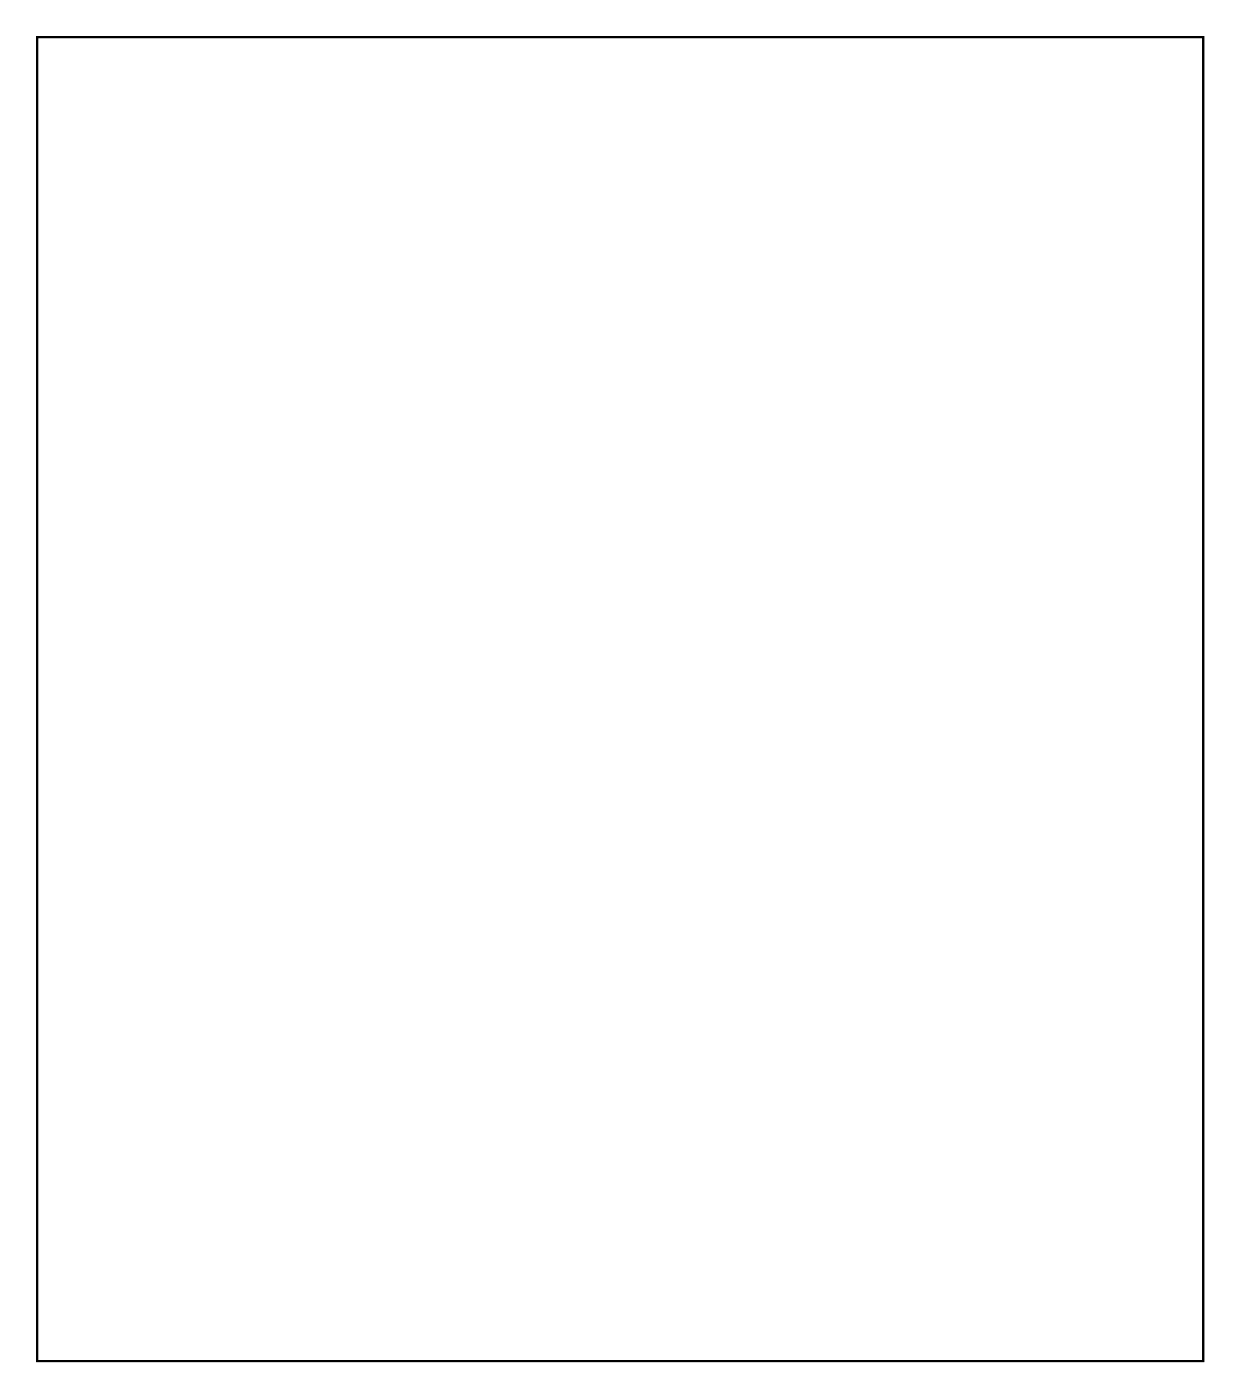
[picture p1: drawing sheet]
<svg xmlns="http://www.w3.org/2000/svg" width="121mm" height="137mm" viewBox="0 0 121 137" stroke-linecap="round" stroke-linejoin="round" font-family="sans-serif">
<path d="M3.6 3.6h114.2v129.8h-114.2z" fill="none" stroke="#000" stroke-width=".2"/>
<path d="M3.6 3.6h114.2v129.8h-114.2z" fill="none" stroke="#000" stroke-width=".1"/>
<circle cx="61.3" cy="58.4" r=".66" fill="#fff"/>
<circle cx="61.3" cy="58.4" r=".66" fill="none" stroke="#fff" stroke-width=".61" stroke-linecap="butt"/>
<circle cx="63.9" cy="58.4" r=".66" fill="#fff"/>
<circle cx="63.9" cy="58.4" r=".66" fill="none" stroke="#fff" stroke-width=".61" stroke-linecap="butt"/>
<circle cx="66.4" cy="58.4" r=".66" fill="#fff"/>
<circle cx="66.4" cy="58.4" r=".66" fill="none" stroke="#fff" stroke-width=".61" stroke-linecap="butt"/>
<circle cx="69" cy="58.4" r=".66" fill="#fff"/>
<circle cx="69" cy="58.4" r=".66" fill="none" stroke="#fff" stroke-width=".61" stroke-linecap="butt"/>
<circle cx="71.5" cy="58.4" r=".66" fill="#fff"/>
<circle cx="71.5" cy="58.4" r=".66" fill="none" stroke="#fff" stroke-width=".61" stroke-linecap="butt"/>
<circle cx="49.7" cy="10.1" r=".66" fill="#fff"/>
<circle cx="49.7" cy="10.1" r=".66" fill="none" stroke="#fff" stroke-width=".61" stroke-linecap="butt"/>
<circle cx="47.1" cy="10.1" r=".66" fill="#fff"/>
<circle cx="47.1" cy="10.1" r=".66" fill="none" stroke="#fff" stroke-width=".61" stroke-linecap="butt"/>
<circle cx="44.6" cy="10.1" r=".66" fill="#fff"/>
<circle cx="44.6" cy="10.1" r=".66" fill="none" stroke="#fff" stroke-width=".61" stroke-linecap="butt"/>
<circle cx="42" cy="10.1" r=".66" fill="#fff"/>
<circle cx="42" cy="10.1" r=".66" fill="none" stroke="#fff" stroke-width=".61" stroke-linecap="butt"/>
<circle cx="39.5" cy="10.1" r=".66" fill="#fff"/>
<circle cx="39.5" cy="10.1" r=".66" fill="none" stroke="#fff" stroke-width=".61" stroke-linecap="butt"/>
<circle cx="37" cy="10.1" r=".66" fill="#fff"/>
<circle cx="37" cy="10.1" r=".66" fill="none" stroke="#fff" stroke-width=".61" stroke-linecap="butt"/>
<circle cx="34.4" cy="10.1" r=".66" fill="#fff"/>
<circle cx="34.4" cy="10.1" r=".66" fill="none" stroke="#fff" stroke-width=".61" stroke-linecap="butt"/>
<circle cx="31.9" cy="10.1" r=".66" fill="#fff"/>
<circle cx="31.9" cy="10.1" r=".66" fill="none" stroke="#fff" stroke-width=".61" stroke-linecap="butt"/>
<circle cx="29.3" cy="10.1" r=".66" fill="#fff"/>
<circle cx="29.3" cy="10.1" r=".66" fill="none" stroke="#fff" stroke-width=".61" stroke-linecap="butt"/>
<circle cx="26.8" cy="10.1" r=".66" fill="#fff"/>
<circle cx="26.8" cy="10.1" r=".66" fill="none" stroke="#fff" stroke-width=".61" stroke-linecap="butt"/>
<circle cx="71.5" cy="10.1" r=".66" fill="#fff"/>
<circle cx="71.5" cy="10.1" r=".66" fill="none" stroke="#fff" stroke-width=".61" stroke-linecap="butt"/>
<circle cx="69" cy="10.1" r=".66" fill="#fff"/>
<circle cx="69" cy="10.1" r=".66" fill="none" stroke="#fff" stroke-width=".61" stroke-linecap="butt"/>
<circle cx="66.4" cy="10.1" r=".66" fill="#fff"/>
<circle cx="66.4" cy="10.1" r=".66" fill="none" stroke="#fff" stroke-width=".61" stroke-linecap="butt"/>
<circle cx="63.9" cy="10.1" r=".66" fill="#fff"/>
<circle cx="63.9" cy="10.1" r=".66" fill="none" stroke="#fff" stroke-width=".61" stroke-linecap="butt"/>
<circle cx="61.3" cy="10.1" r=".66" fill="#fff"/>
<circle cx="61.3" cy="10.1" r=".66" fill="none" stroke="#fff" stroke-width=".61" stroke-linecap="butt"/>
<circle cx="58.8" cy="10.1" r=".66" fill="#fff"/>
<circle cx="58.8" cy="10.1" r=".66" fill="none" stroke="#fff" stroke-width=".61" stroke-linecap="butt"/>
<circle cx="56.3" cy="10.1" r=".66" fill="#fff"/>
<circle cx="56.3" cy="10.1" r=".66" fill="none" stroke="#fff" stroke-width=".61" stroke-linecap="butt"/>
<circle cx="53.7" cy="10.1" r=".66" fill="#fff"/>
<circle cx="53.7" cy="10.1" r=".66" fill="none" stroke="#fff" stroke-width=".61" stroke-linecap="butt"/>
<circle cx="38.5" cy="58.4" r=".66" fill="#fff"/>
<circle cx="38.5" cy="58.4" r=".66" fill="none" stroke="#fff" stroke-width=".61" stroke-linecap="butt"/>
<circle cx="35.9" cy="58.4" r=".66" fill="#fff"/>
<circle cx="35.9" cy="58.4" r=".66" fill="none" stroke="#fff" stroke-width=".61" stroke-linecap="butt"/>
<circle cx="41" cy="58.4" r=".66" fill="#fff"/>
<circle cx="41" cy="58.4" r=".66" fill="none" stroke="#fff" stroke-width=".61" stroke-linecap="butt"/>
<circle cx="43.6" cy="58.4" r=".66" fill="#fff"/>
<circle cx="43.6" cy="58.4" r=".66" fill="none" stroke="#fff" stroke-width=".61" stroke-linecap="butt"/>
<circle cx="46.1" cy="58.4" r=".66" fill="#fff"/>
<circle cx="46.1" cy="58.4" r=".66" fill="none" stroke="#fff" stroke-width=".61" stroke-linecap="butt"/>
<circle cx="48.6" cy="58.4" r=".66" fill="#fff"/>
<circle cx="48.6" cy="58.4" r=".66" fill="none" stroke="#fff" stroke-width=".61" stroke-linecap="butt"/>
<circle cx="51.2" cy="58.4" r=".66" fill="#fff"/>
<circle cx="51.2" cy="58.4" r=".66" fill="none" stroke="#fff" stroke-width=".61" stroke-linecap="butt"/>
<circle cx="53.7" cy="58.4" r=".66" fill="#fff"/>
<circle cx="53.7" cy="58.4" r=".66" fill="none" stroke="#fff" stroke-width=".61" stroke-linecap="butt"/>
<circle cx="58.8" cy="58.4" r=".66" fill="#fff"/>
<circle cx="58.8" cy="58.4" r=".66" fill="none" stroke="#fff" stroke-width=".61" stroke-linecap="butt"/>
<path d="M78.4 65.3h1.4v1.4h-1.4z" fill="#fff"/>
<path d="M78.4 65.3h1.4v1.4h-1.4z" fill="none" stroke="#fff" stroke-width=".76" stroke-linecap="butt"/>
<circle cx="79.1" cy="66" r=".7" fill="#fff"/>
<circle cx="79.1" cy="66" r=".7" fill="none" stroke="#fff" stroke-width=".76" stroke-linecap="butt"/>
<circle cx="86.7" cy="66" r=".7" fill="#fff"/>
<circle cx="86.7" cy="66" r=".7" fill="none" stroke="#fff" stroke-width=".76" stroke-linecap="butt"/>
<circle cx="79.1" cy="68.6" r=".7" fill="#fff"/>
<circle cx="79.1" cy="68.6" r=".7" fill="none" stroke="#fff" stroke-width=".76" stroke-linecap="butt"/>
<circle cx="86.7" cy="68.6" r=".7" fill="#fff"/>
<circle cx="86.7" cy="68.6" r=".7" fill="none" stroke="#fff" stroke-width=".76" stroke-linecap="butt"/>
<circle cx="79.1" cy="71.1" r=".7" fill="#fff"/>
<circle cx="79.1" cy="71.1" r=".7" fill="none" stroke="#fff" stroke-width=".76" stroke-linecap="butt"/>
<circle cx="86.7" cy="71.1" r=".7" fill="#fff"/>
<circle cx="86.7" cy="71.1" r=".7" fill="none" stroke="#fff" stroke-width=".76" stroke-linecap="butt"/>
<circle cx="79.1" cy="73.6" r=".7" fill="#fff"/>
<circle cx="79.1" cy="73.6" r=".7" fill="none" stroke="#fff" stroke-width=".76" stroke-linecap="butt"/>
<circle cx="86.7" cy="73.6" r=".7" fill="#fff"/>
<circle cx="86.7" cy="73.6" r=".7" fill="none" stroke="#fff" stroke-width=".76" stroke-linecap="butt"/>
<path d="M40.3 93.3h1.4v1.4h-1.4z" fill="#fff"/>
<path d="M40.3 93.3h1.4v1.4h-1.4z" fill="none" stroke="#fff" stroke-width=".76" stroke-linecap="butt"/>
<circle cx="41" cy="94" r=".7" fill="#fff"/>
<circle cx="41" cy="94" r=".7" fill="none" stroke="#fff" stroke-width=".76" stroke-linecap="butt"/>
<circle cx="41" cy="86.3" r=".7" fill="#fff"/>
<circle cx="41" cy="86.3" r=".7" fill="none" stroke="#fff" stroke-width=".76" stroke-linecap="butt"/>
<circle cx="43.6" cy="94" r=".7" fill="#fff"/>
<circle cx="43.6" cy="94" r=".7" fill="none" stroke="#fff" stroke-width=".76" stroke-linecap="butt"/>
<circle cx="43.6" cy="86.3" r=".7" fill="#fff"/>
<circle cx="43.6" cy="86.3" r=".7" fill="none" stroke="#fff" stroke-width=".76" stroke-linecap="butt"/>
<circle cx="46.1" cy="94" r=".7" fill="#fff"/>
<circle cx="46.1" cy="94" r=".7" fill="none" stroke="#fff" stroke-width=".76" stroke-linecap="butt"/>
<circle cx="46.1" cy="86.3" r=".7" fill="#fff"/>
<circle cx="46.1" cy="86.3" r=".7" fill="none" stroke="#fff" stroke-width=".76" stroke-linecap="butt"/>
<circle cx="48.6" cy="94" r=".7" fill="#fff"/>
<circle cx="48.6" cy="94" r=".7" fill="none" stroke="#fff" stroke-width=".76" stroke-linecap="butt"/>
<circle cx="48.6" cy="86.3" r=".7" fill="#fff"/>
<circle cx="48.6" cy="86.3" r=".7" fill="none" stroke="#fff" stroke-width=".76" stroke-linecap="butt"/>
<path d="M30.2 93.3h1.4v1.4h-1.4z" fill="#fff"/>
<path d="M30.2 93.3h1.4v1.4h-1.4z" fill="none" stroke="#fff" stroke-width=".76" stroke-linecap="butt"/>
<circle cx="30.9" cy="88.9" r=".7" fill="#fff"/>
<circle cx="30.9" cy="88.9" r=".7" fill="none" stroke="#fff" stroke-width=".76" stroke-linecap="butt"/>
<circle cx="30.9" cy="91.4" r=".7" fill="#fff"/>
<circle cx="30.9" cy="91.4" r=".7" fill="none" stroke="#fff" stroke-width=".76" stroke-linecap="butt"/>
<circle cx="30.9" cy="94" r=".7" fill="#fff"/>
<circle cx="30.9" cy="94" r=".7" fill="none" stroke="#fff" stroke-width=".76" stroke-linecap="butt"/>
<circle cx="69" cy="66" r=".7" fill="#fff"/>
<circle cx="69" cy="66" r=".7" fill="none" stroke="#fff" stroke-width=".76" stroke-linecap="butt"/>
<circle cx="58.8" cy="66" r=".7" fill="#fff"/>
<circle cx="58.8" cy="66" r=".7" fill="none" stroke="#fff" stroke-width=".76" stroke-linecap="butt"/>
<circle cx="58.8" cy="86.3" r=".7" fill="#fff"/>
<circle cx="58.8" cy="86.3" r=".7" fill="none" stroke="#fff" stroke-width=".76" stroke-linecap="butt"/>
<circle cx="69" cy="86.3" r=".7" fill="#fff"/>
<circle cx="69" cy="86.3" r=".7" fill="none" stroke="#fff" stroke-width=".76" stroke-linecap="butt"/>
<circle cx="23.2" cy="83.8" r=".7" fill="#fff"/>
<circle cx="23.2" cy="83.8" r=".7" fill="none" stroke="#fff" stroke-width=".76" stroke-linecap="butt"/>
<circle cx="33.4" cy="83.8" r=".7" fill="#fff"/>
<circle cx="33.4" cy="83.8" r=".7" fill="none" stroke="#fff" stroke-width=".76" stroke-linecap="butt"/>
<circle cx="13.1" cy="91.4" r=".7" fill="#fff"/>
<circle cx="13.1" cy="91.4" r=".7" fill="none" stroke="#fff" stroke-width=".76" stroke-linecap="butt"/>
<circle cx="23.2" cy="91.4" r=".7" fill="#fff"/>
<circle cx="23.2" cy="91.4" r=".7" fill="none" stroke="#fff" stroke-width=".76" stroke-linecap="butt"/>
<circle cx="99.4" cy="73.6" r=".6" fill="#fff"/>
<circle cx="99.4" cy="73.6" r=".6" fill="none" stroke="#fff" stroke-width=".65" stroke-linecap="butt"/>
<path d="M98.8 73h1.2v1.2h-1.2z" fill="#fff"/>
<path d="M98.8 73h1.2v1.2h-1.2z" fill="none" stroke="#fff" stroke-width=".65" stroke-linecap="butt"/>
<circle cx="99.4" cy="71.1" r=".6" fill="#fff"/>
<circle cx="99.4" cy="71.1" r=".6" fill="none" stroke="#fff" stroke-width=".65" stroke-linecap="butt"/>
<circle cx="86.7" cy="81.3" r=".7" fill="#fff"/>
<circle cx="86.7" cy="81.3" r=".7" fill="none" stroke="#fff" stroke-width=".76" stroke-linecap="butt"/>
<circle cx="96.9" cy="81.3" r=".7" fill="#fff"/>
<circle cx="96.9" cy="81.3" r=".7" fill="none" stroke="#fff" stroke-width=".76" stroke-linecap="butt"/>
<circle cx="79.1" cy="91.4" r=".7" fill="#fff"/>
<circle cx="79.1" cy="91.4" r=".7" fill="none" stroke="#fff" stroke-width=".76" stroke-linecap="butt"/>
<circle cx="89.3" cy="91.4" r=".7" fill="#fff"/>
<circle cx="89.3" cy="91.4" r=".7" fill="none" stroke="#fff" stroke-width=".76" stroke-linecap="butt"/>
<circle cx="61.3" cy="104.1" r=".74" fill="#fff"/>
<circle cx="61.3" cy="104.1" r=".74" fill="none" stroke="#fff" stroke-width=".76" stroke-linecap="butt"/>
<circle cx="58.8" cy="104.1" r=".74" fill="#fff"/>
<circle cx="58.8" cy="104.1" r=".74" fill="none" stroke="#fff" stroke-width=".76" stroke-linecap="butt"/>
<circle cx="38.5" cy="76.2" r=".74" fill="#fff"/>
<circle cx="38.5" cy="76.2" r=".74" fill="none" stroke="#fff" stroke-width=".76" stroke-linecap="butt"/>
<circle cx="41" cy="76.2" r=".74" fill="#fff"/>
<circle cx="41" cy="76.2" r=".74" fill="none" stroke="#fff" stroke-width=".76" stroke-linecap="butt"/>
<circle cx="43.6" cy="76.2" r=".74" fill="#fff"/>
<circle cx="43.6" cy="76.2" r=".74" fill="none" stroke="#fff" stroke-width=".76" stroke-linecap="butt"/>
<circle cx="46.1" cy="76.2" r=".74" fill="#fff"/>
<circle cx="46.1" cy="76.2" r=".74" fill="none" stroke="#fff" stroke-width=".76" stroke-linecap="butt"/>
<path d="M25.1 65.3h1.4v1.4h-1.4z" fill="#fff"/>
<path d="M25.1 65.3h1.4v1.4h-1.4z" fill="none" stroke="#fff" stroke-width=".76" stroke-linecap="butt"/>
<circle cx="25.8" cy="66" r=".7" fill="#fff"/>
<circle cx="25.8" cy="66" r=".7" fill="none" stroke="#fff" stroke-width=".76" stroke-linecap="butt"/>
<circle cx="28.3" cy="66" r=".7" fill="#fff"/>
<circle cx="28.3" cy="66" r=".7" fill="none" stroke="#fff" stroke-width=".76" stroke-linecap="butt"/>
<circle cx="21.7" cy="73.6" r="1.52" fill="#fff"/>
<circle cx="21.7" cy="73.6" r="1.52" fill="none" stroke="#fff" stroke-width=".76" stroke-linecap="butt"/>
<circle cx="15.6" cy="73.6" r="1.52" fill="#fff"/>
<circle cx="15.6" cy="73.6" r="1.52" fill="none" stroke="#fff" stroke-width=".76" stroke-linecap="butt"/>
<circle cx="18.7" cy="78.5" r="1.52" fill="#fff"/>
<circle cx="18.7" cy="78.5" r="1.52" fill="none" stroke="#fff" stroke-width=".76" stroke-linecap="butt"/>
<circle cx="81.7" cy="15.2" r=".74" fill="#fff"/>
<circle cx="81.7" cy="15.2" r=".74" fill="none" stroke="#fff" stroke-width=".76" stroke-linecap="butt"/>
<circle cx="81.7" cy="17.8" r=".74" fill="#fff"/>
<circle cx="81.7" cy="17.8" r=".74" fill="none" stroke="#fff" stroke-width=".76" stroke-linecap="butt"/>
<circle cx="56.3" cy="104.1" r=".74" fill="#fff"/>
<circle cx="56.3" cy="104.1" r=".74" fill="none" stroke="#fff" stroke-width=".76" stroke-linecap="butt"/>
<circle cx="53.7" cy="104.1" r=".74" fill="#fff"/>
<circle cx="53.7" cy="104.1" r=".74" fill="none" stroke="#fff" stroke-width=".76" stroke-linecap="butt"/>
<circle cx="51.2" cy="104.1" r=".74" fill="#fff"/>
<circle cx="51.2" cy="104.1" r=".74" fill="none" stroke="#fff" stroke-width=".76" stroke-linecap="butt"/>
<circle cx="48.6" cy="104.1" r=".74" fill="#fff"/>
<circle cx="48.6" cy="104.1" r=".74" fill="none" stroke="#fff" stroke-width=".76" stroke-linecap="butt"/>
<circle cx="66.4" cy="104.1" r=".74" fill="#fff"/>
<circle cx="66.4" cy="104.1" r=".74" fill="none" stroke="#fff" stroke-width=".76" stroke-linecap="butt"/>
<circle cx="63.9" cy="104.1" r=".74" fill="#fff"/>
<circle cx="63.9" cy="104.1" r=".74" fill="none" stroke="#fff" stroke-width=".76" stroke-linecap="butt"/>
<circle cx="71.5" cy="104.1" r=".74" fill="#fff"/>
<circle cx="71.5" cy="104.1" r=".74" fill="none" stroke="#fff" stroke-width=".76" stroke-linecap="butt"/>
<circle cx="69" cy="104.1" r=".74" fill="#fff"/>
<circle cx="69" cy="104.1" r=".74" fill="none" stroke="#fff" stroke-width=".76" stroke-linecap="butt"/>
<circle cx="61.3" cy="124.4" r=".74" fill="#fff"/>
<circle cx="61.3" cy="124.4" r=".74" fill="none" stroke="#fff" stroke-width=".76" stroke-linecap="butt"/>
<circle cx="58.8" cy="124.4" r=".74" fill="#fff"/>
<circle cx="58.8" cy="124.4" r=".74" fill="none" stroke="#fff" stroke-width=".76" stroke-linecap="butt"/>
<circle cx="61.3" cy="121.9" r=".74" fill="#fff"/>
<circle cx="61.3" cy="121.9" r=".74" fill="none" stroke="#fff" stroke-width=".76" stroke-linecap="butt"/>
<circle cx="58.8" cy="121.9" r=".74" fill="#fff"/>
<circle cx="58.8" cy="121.9" r=".74" fill="none" stroke="#fff" stroke-width=".76" stroke-linecap="butt"/>
<circle cx="61.3" cy="119.4" r=".74" fill="#fff"/>
<circle cx="61.3" cy="119.4" r=".74" fill="none" stroke="#fff" stroke-width=".76" stroke-linecap="butt"/>
<circle cx="58.8" cy="119.4" r=".74" fill="#fff"/>
<circle cx="58.8" cy="119.4" r=".74" fill="none" stroke="#fff" stroke-width=".76" stroke-linecap="butt"/>
<circle cx="38.5" cy="101.6" r=".74" fill="#fff"/>
<circle cx="38.5" cy="101.6" r=".74" fill="none" stroke="#fff" stroke-width=".76" stroke-linecap="butt"/>
<circle cx="38.5" cy="104.1" r=".74" fill="#fff"/>
<circle cx="38.5" cy="104.1" r=".74" fill="none" stroke="#fff" stroke-width=".76" stroke-linecap="butt"/>
<circle cx="30.9" cy="119.4" r=".74" fill="#fff"/>
<circle cx="30.9" cy="119.4" r=".74" fill="none" stroke="#fff" stroke-width=".76" stroke-linecap="butt"/>
<circle cx="30.9" cy="116.8" r=".74" fill="#fff"/>
<circle cx="30.9" cy="116.8" r=".74" fill="none" stroke="#fff" stroke-width=".76" stroke-linecap="butt"/>
</svg>
